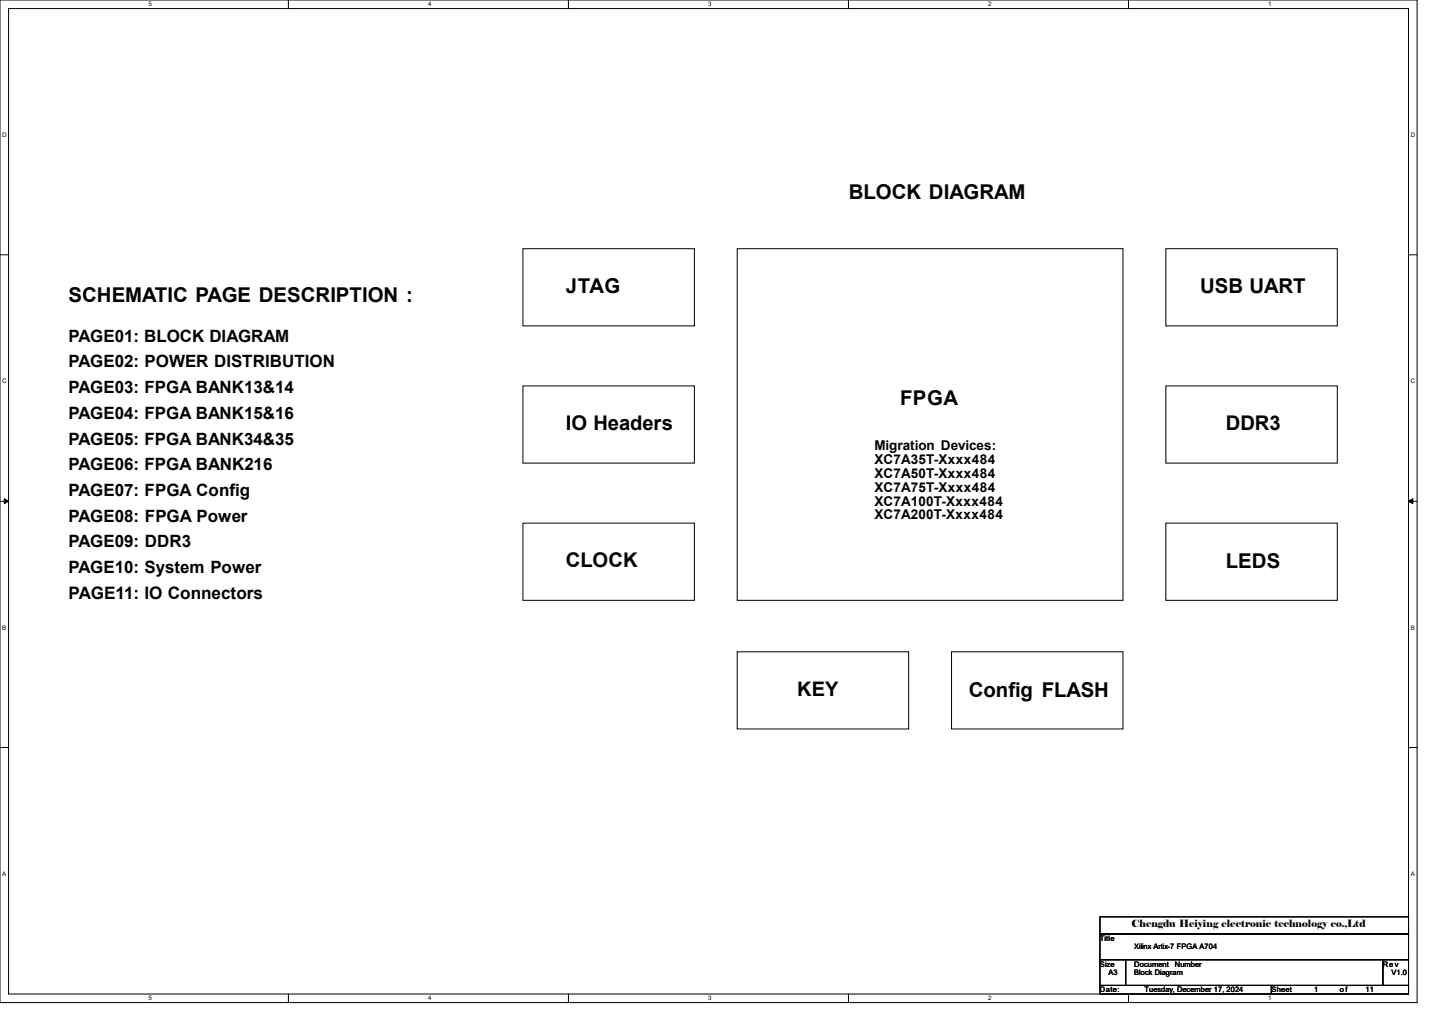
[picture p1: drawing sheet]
<svg xmlns="http://www.w3.org/2000/svg" width="297mm" height="210mm" viewBox="0 0 297 210" stroke-linecap="round" stroke-linejoin="round" font-family="sans-serif">
<defs><g id="words">
<g font-size="4.2">
<text x="176" y="41.3">BLOCK DIAGRAM</text>
<text x="14.2" y="62.6">SCHEMATIC PAGE DESCRIPTION :</text>
<text x="117.3" y="60.8">JTAG</text>
<text x="248.9" y="60.8">USB UART</text>
<text x="186.7" y="83.9">FPGA</text>
<text x="117.3" y="89.2">IO Headers</text>
<text x="254.3" y="89.2">DDR3</text>
<text x="117.3" y="117.6">CLOCK</text>
<text x="254.3" y="117.7">LEDS</text>
<text x="200.9" y="144.4">Config FLASH</text>
</g>
<text font-size="4.1" x="165.4" y="144.3">KEY</text>
<text font-size="3.6" x="14.2" y="124.2">PAGE11: IO Connectors</text>
<g font-size="3.5">
<text x="14.2" y="70.8">PAGE01: BLOCK DIAGRAM</text>
<text x="14.2" y="76.2">PAGE02: POWER DISTRIBUTION</text>
<text x="14.2" y="81.5">PAGE03: FPGA BANK13&amp;14</text>
<text x="14.2" y="86.8">PAGE04: FPGA BANK15&amp;16</text>
<text x="14.2" y="92.2">PAGE05: FPGA BANK34&amp;35</text>
<text x="14.2" y="97.5">PAGE06: FPGA BANK216</text>
<text x="14.2" y="102.8">PAGE07: FPGA Config</text>
<text x="14.2" y="108.2">PAGE08: FPGA Power</text>
<text x="14.2" y="113.5">PAGE09: DDR3</text>
<text x="14.2" y="118.8">PAGE10: System Power</text>
</g>
<g font-size="2.8">
<text x="181.4" y="93.3">Migration Devices:</text>
<text x="181.4" y="96.2">XC7A35T-Xxxx484</text>
<text x="181.4" y="99.1">XC7A50T-Xxxx484</text>
<text x="181.4" y="101.9">XC7A75T-Xxxx484</text>
<text x="181.4" y="104.8">XC7A100T-Xxxx484</text>
<text x="181.4" y="107.7">XC7A200T-Xxxx484</text>
</g>
<text font-size="2.1" x="234.7" y="192.3">Chengdu Heiying electronic technology co.,Ltd</text>
<g font-size="1.6">
<text x="228.1" y="195.1">Title</text>
<text x="235.2" y="196.8">Xilinx Artix-7 FPGA A704</text>
<text x="228.1" y="200.4">Size</text>
<text x="229.9" y="202.2">A3</text>
<text x="235.2" y="200.4">Document</text>
<text x="235.2" y="202.2">Block Diagram</text>
<text x="243.7" y="200.4">Number</text>
<text x="286.8" y="200.4">Rev</text>
<text x="288.6" y="202.2">V1.0</text>
<text x="228.1" y="205.7">Date:</text>
<text x="237.4" y="205.7">Tuesday, December 17, 2024</text>
<text x="263.7" y="205.7">Sheet</text>
<text x="272.6" y="205.7">1</text>
<text x="277.9" y="205.7">o f</text>
<text x="283.2" y="205.7">11</text>
</g>
<g font-size="1.3">
<text x="30.8" y="1.3">5</text>
<text x="88.8" y="1.3">4</text>
<text x="146.9" y="1.3">3</text>
<text x="205" y="1.3">2</text>
<text x="263.1" y="1.3">1</text>
<text x=".5" y="28.4">D</text>
<text x="292.6" y="28.4">D</text>
<text x=".5" y="79.5">C</text>
<text x="292.6" y="79.5">C</text>
<text x=".5" y="130.6">B</text>
<text x="292.6" y="130.6">B</text>
<text x=".5" y="181.7">A</text>
<text x="292.6" y="181.7">A</text>
<text x="30.8" y="207.4">5</text>
<text x="88.8" y="207.4">4</text>
<text x="146.9" y="207.4">3</text>
<text x="205" y="207.4">2</text>
<text x="263.1" y="207.4">1</text>
</g>
</g></defs>
<path d="M0 0h293.9v207.9h-293.9zM1.8 1.8h290.3v204.3h-290.3z" fill="none" stroke="#000" stroke-width=".21"/>
<g fill="#fff">
<path d="M30.8 .2h.7v1.4h-.7z"/>
<path d="M30.8 206.2h.7v1.4h-.7z"/>
</g>
<path d="M59.8 0v1.8M59.8 206.1v1.8" fill="none" stroke="#000" stroke-width=".21"/>
<g fill="#fff">
<path d="M88.8 .2h.7v1.4h-.7z"/>
<path d="M88.8 206.2h.7v1.4h-.7z"/>
</g>
<path d="M117.9 0v1.8M117.9 206.1v1.8" fill="none" stroke="#000" stroke-width=".21"/>
<g fill="#fff">
<path d="M146.9 .2h.7v1.4h-.7z"/>
<path d="M146.9 206.2h.7v1.4h-.7z"/>
</g>
<path d="M176 0v1.8M176 206.1v1.8" fill="none" stroke="#000" stroke-width=".21"/>
<g fill="#fff">
<path d="M205 .2h.7v1.4h-.7z"/>
<path d="M205 206.2h.7v1.4h-.7z"/>
</g>
<path d="M234.1 0v1.8M234.1 206.1v1.8" fill="none" stroke="#000" stroke-width=".21"/>
<g fill="#fff">
<path d="M263.1 .2h.6v1.4h-.6z"/>
<path d="M263.1 206.2h.6v1.4h-.6z"/>
<path d="M.5 27.3h.9v1.4h-.9z"/>
<path d="M292.6 27.3h.9v1.4h-.9z"/>
<path d="M.5 78.4h.9v1.4h-.9z"/>
<path d="M292.6 78.4h.9v1.4h-.9z"/>
</g>
<path d="M0 52.8h1.8M292.1 52.8h1.8" fill="none" stroke="#000" stroke-width=".21"/>
<g fill="#fff">
<path d="M.5 129.5h.8v1.4h-.8z"/>
<path d="M292.6 129.5h.8v1.4h-.8z"/>
</g>
<path d="M0 103.9h1.8M292.1 103.9h1.8" fill="none" stroke="#000" stroke-width=".21"/>
<path d="M.9 103.4l.9 .5-.9 .5zM292.1 103.9l.9-.5v1z" fill="#000" stroke="#000" stroke-width=".21"/>
<g fill="#fff">
<path d="M.5 180.5h.8v1.4h-.8z"/>
<path d="M292.6 180.5h.8v1.4h-.8z"/>
</g>
<g fill="none" stroke="#000" stroke-width=".21">
<path d="M108.5 51.6h35.5v16h-35.5zM152.9 51.6h80v72.9h-80zM241.8 51.6h35.6v16h-35.6zM108.5 80h35.5v16h-35.5zM241.8 80h35.6v16h-35.6zM108.5 108.5h35.5v16h-35.5zM241.8 108.5h35.6v16h-35.6zM152.9 135.1h35.6v16h-35.6zM197.4 135.1h35.5v16h-35.5zM0 155h1.8M292.1 155h1.8M228.1 190.1h64v3.5h-64z"/>
<path d="M228.1 193.6h64v5.4h-64zM228.1 199h5.4v5.3h-5.4zM233.5 199h53.3v5.3h-53.3zM286.8 199h5.3v5.3h-5.3zM228.1 204.3h35.6v1.8h-35.6zM263.7 204.3h28.4v1.8h-28.4z"/>
</g>
<use href="#words"/>
</svg>
